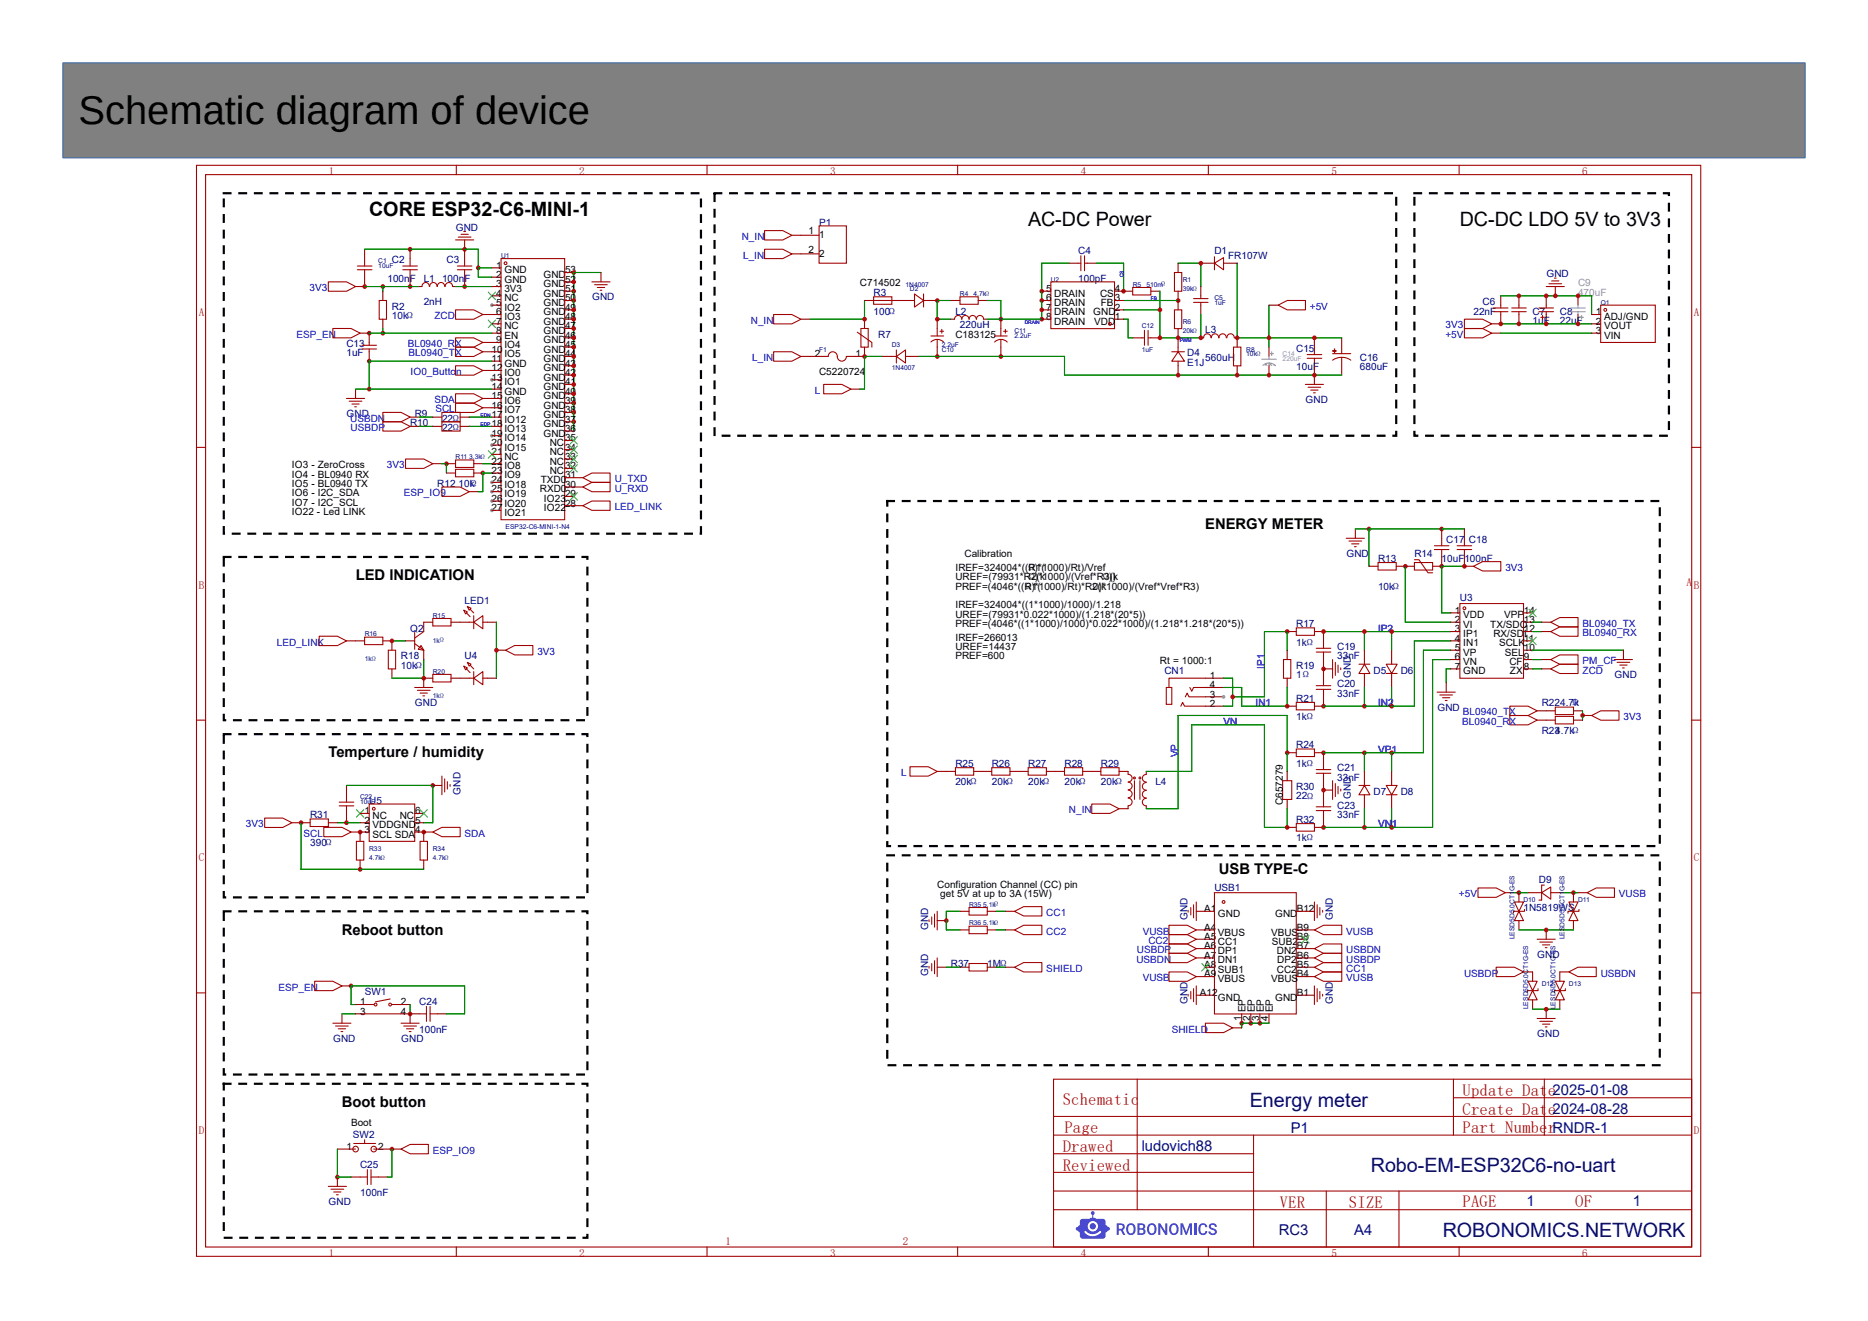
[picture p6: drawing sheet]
<svg xmlns="http://www.w3.org/2000/svg" width="297mm" height="210mm" viewBox="0 0 297 210" stroke-linecap="round" stroke-linejoin="round" font-family="sans-serif">
<defs><g id="words">
<text font-size="6.3" x="12.5" y="19.8">Schematic diagram of device</text>
<g font-size="3.1">
<text x="58.7" y="34.4">CORE ESP32-C6-MINI-1</text>
<text x="163.5" y="35.9">AC-DC Power</text>
<text x="232.1" y="35.9">DC-DC LDO 5V to 3V3</text>
</g>
<g font-size="3.1" fill="#000080">
<text x="198.7" y="176">Energy meter</text>
<text x="218" y="186.3">Robo-EM-ESP32C6-no-uart</text>
<text x="229.4" y="196.7">ROBONOMICS.NETWORK</text>
</g>
<g font-size="2.7" fill="#a00000">
<text x="169" y="175.7">Schematic</text>
<text x="232.5" y="174.2">Update Date</text>
<text x="232.5" y="177.2">Create Date</text>
<text x="169" y="183.1">Drawed</text>
<text x="169.3" y="180.2">Page</text>
<text x="232.5" y="180.2">Part Number</text>
<text x="169" y="186.1">Reviewed</text>
<text x="232.5" y="191.9">PAGE</text>
<text x="250.5" y="191.9">OF</text>
<text x="203.5" y="192">VER</text>
<text x="214.5" y="192">SIZE</text>
</g>
<g font-size="2.4">
<text x="191.6" y="84.1">ENERGY METER</text>
<text x="56.5" y="92.2">LED INDICATION</text>
<text x="52.2" y="120.4">Temperture / humidity</text>
<text x="193.8" y="138.9">USB TYPE-C</text>
<text x="54.4" y="148.6">Reboot button</text>
<text x="54.4" y="176">Boot button</text>
</g>
<g font-size="2.4" fill="#000080">
<text x="246.8" y="174.1">2025-01-08</text>
<text x="246.8" y="177.1">2024-08-28</text>
<text x="181.5" y="183">ludovich88</text>
<text x="205.2" y="180.1">P1</text>
<text x="246.8" y="180.1">RNDR-1</text>
<text x="242.7" y="191.8">1</text>
<text x="259.6" y="191.8">1</text>
<text x="203.3" y="196.4">RC3</text>
<text x="215.3" y="196.4">A4</text>
</g>
<g font-size="1.8" fill="#a00000">
<text x="52.3" y="27.8">1</text>
<text x="92.1" y="27.8">2</text>
<text x="132" y="27.8">3</text>
<text x="171.8" y="27.8">4</text>
<text x="211.7" y="27.8">5</text>
<text x="251.5" y="27.8">6</text>
<text x="31.6" y="50.2">A</text>
<text x="269.3" y="50.2">A</text>
<text x="31.6" y="93.6">B</text>
<text x="268.2" y="93.2">A</text>
<text x="269.3" y="93.6">B</text>
<text x="31.6" y="136.9">C</text>
<text x="269.3" y="136.9">C</text>
<text x="31.6" y="180.3">D</text>
<text x="269.3" y="180.3">D</text>
<text x="115.3" y="198">1</text>
<text x="143.5" y="198">2</text>
<text x="52.3" y="199.8">1</text>
<text x="92.1" y="199.8">2</text>
<text x="132" y="199.8">3</text>
<text x="171.8" y="199.8">4</text>
<text x="211.7" y="199.8">5</text>
<text x="251.5" y="199.8">6</text>
</g>
<g font-size="1.6" fill="#000080">
<text x="130.2" y="35.9">P1</text>
<text x="62.3" y="41.9">C2</text>
<text x="71" y="41.9">C3</text>
<text x="72.5" y="36.7">GND</text>
<text x="171.4" y="40.4">C4</text>
<text x="193.1" y="40.4">D1</text>
<text x="195.3" y="41.1">FR107W</text>
<text x="61.6" y="44.8">100nF</text>
<text x="67.4" y="44.8">L1</text>
<text x="70.3" y="44.8">100nF</text>
<text x="94.1" y="47.8">GND</text>
<text x="138.9" y="47">R3</text>
<text x="171.4" y="44.8">100pF</text>
<text x="245.9" y="44.1">GND</text>
<text x="62.3" y="49.3">R2</text>
<text x="62.3" y="50.7">10kΩ</text>
<text x="67.4" y="48.5">2nH</text>
<text x="138.9" y="50">100Ω</text>
<text x="139.6" y="53.7">R7</text>
<text x="151.9" y="50">L2</text>
<text x="152.6" y="52.2">220uH</text>
<text x="191.6" y="53">L3</text>
<text x="234.3" y="50">22nF</text>
<text x="235.7" y="48.5">C6</text>
<text x="243.7" y="50">C7</text>
<text x="243.7" y="51.5">1uF</text>
<text x="248" y="50">C8</text>
<text x="248" y="51.5">22uF</text>
<text x="55.1" y="55.2">C13</text>
<text x="55.1" y="56.7">1uF</text>
<text x="188.8" y="56.7">D4</text>
<text x="188.8" y="58.2">E1J</text>
<text x="191.6" y="57.4">560uH</text>
<text x="206.1" y="55.9">C15</text>
<text x="206.1" y="58.9">10uF</text>
<text x="216.2" y="57.4">C16</text>
<text x="216.2" y="58.9">680uF</text>
<text x="207.6" y="64.1">GND</text>
<text x="55.1" y="66.3">GND</text>
<text x="65.2" y="67.8">R10</text>
<text x="65.9" y="66.3">R9</text>
<text x="70.3" y="67.1">22Ω</text>
<text x="70.3" y="68.5">22Ω</text>
<text x="69.5" y="77.4">R12 10k</text>
<text x="74.5" y="77.4">Ω</text>
<text x="214.1" y="88.5">GND</text>
<text x="219.1" y="89.3">R13</text>
<text x="224.9" y="88.5">R14</text>
<text x="229.2" y="89.3">10uF100nF</text>
<text x="230" y="86.3">C17 C18</text>
<text x="73.9" y="95.9">LED1</text>
<text x="219.1" y="93.7">10kΩ</text>
<text x="232.1" y="95.6">U3</text>
<text x="65.2" y="100.4">Q2</text>
<text x="206.1" y="99.7">R17</text>
<text x="63.8" y="104.8">R18</text>
<text x="63.8" y="106.3">10kΩ</text>
<text x="73.9" y="104.8">U4</text>
<text x="185.1" y="107.1">CN1</text>
<text x="206.1" y="102.6">1kΩ</text>
<text x="206.1" y="106.3">R19</text>
<text x="206.1" y="107.8">1Ω</text>
<text x="212.6" y="103.4">C19</text>
<text x="212.6" y="104.8">33nF</text>
<text x="214.8" y="107.8" transform="rotate(-90 214.8 107.8)">GND</text>
<text x="218.4" y="107.1">D5</text>
<text x="222.7" y="107.1">D6</text>
<text x="256.7" y="107.8">GND</text>
<text x="66" y="112.3">GND</text>
<text x="206.1" y="111.5">R21</text>
<text x="212.6" y="109.3">C20</text>
<text x="212.6" y="110.8">33nF</text>
<text x="228.5" y="113">GND</text>
<text x="245.1" y="112.3">R224.7k</text>
<text x="249.7" y="112.3">Ω</text>
<text x="206.1" y="114.5">1kΩ</text>
<text x="206.1" y="118.9">R24</text>
<text x="245.1" y="116.7">R23</text>
<text x="247.3" y="116.7">4.7kΩ</text>
<text x="151.9" y="121.9">R25</text>
<text x="151.9" y="124.9">20kΩ</text>
<text x="157.7" y="121.9">R26</text>
<text x="157.7" y="124.9">20kΩ</text>
<text x="163.5" y="121.9">R27</text>
<text x="163.5" y="124.9">20kΩ</text>
<text x="169.3" y="121.9">R28</text>
<text x="169.3" y="124.9">20kΩ</text>
<text x="175" y="121.9">R29</text>
<text x="175" y="124.9">20kΩ</text>
<text x="183.7" y="124.9">L4</text>
<text x="206.1" y="121.9">1kΩ</text>
<text x="206.1" y="125.6">R30</text>
<text x="212.6" y="122.6">C21</text>
<text x="212.6" y="124.1">33nF</text>
<text x="49.3" y="130">R31</text>
<text x="58.7" y="127.8">U5</text>
<text x="73.2" y="126.3" transform="rotate(-90 73.2 126.3)">GND</text>
<text x="206.1" y="127.1">22Ω</text>
<text x="206.1" y="130.8">R32</text>
<text x="212.6" y="128.6">C23</text>
<text x="212.6" y="130">33nF</text>
<text x="214.8" y="127.1" transform="rotate(-90 214.8 127.1)">GND</text>
<text x="218.4" y="126.3">D7</text>
<text x="222.7" y="126.3">D8</text>
<text x="49.3" y="134.5">390Ω</text>
<text x="206.1" y="133.8">1kΩ</text>
<text x="193.1" y="141.7">USB1</text>
<text x="244.7" y="140.4">D9</text>
<text x="147.6" y="147.8" transform="rotate(-90 147.6 147.8)">GND</text>
<text x="188.8" y="146.3" transform="rotate(-90 188.8 146.3)">GND</text>
<text x="211.9" y="146.3" transform="rotate(-90 211.9 146.3)">GND</text>
<text x="242.2" y="144.9">1N5819WS</text>
<text x="147.6" y="155.2" transform="rotate(-90 147.6 155.2)">GND</text>
<text x="151.2" y="153.8">R37</text>
<text x="157" y="153.8">1MΩ</text>
<text x="244.4" y="152.3">GND</text>
<text x="58" y="158.2">SW1</text>
<text x="66.7" y="159.7">C24</text>
<text x="188.8" y="159.7" transform="rotate(-90 188.8 159.7)">GND</text>
<text x="211.9" y="159.7" transform="rotate(-90 211.9 159.7)">GND</text>
<text x="52.9" y="165.6">GND</text>
<text x="63.8" y="165.6">GND</text>
<text x="66.7" y="164.2">100nF</text>
<text x="244.4" y="164.9">GND</text>
<text x="56.1" y="180.9">SW2</text>
<text x="57.3" y="185.6">C25</text>
<text x="52.2" y="191.6">GND</text>
<text x="57.3" y="190.1">100nF</text>
</g>
<g font-size="1.6" fill="#00f">
<text x="117.9" y="38.1">N_IN</text>
<text x="118.1" y="41.1">L_IN</text>
<text x="49.2" y="46.3">3V3</text>
<text x="47.2" y="53.7">ESP_EN</text>
<text x="69.1" y="50.7">ZCD</text>
<text x="119.4" y="51.5">N_IN</text>
<text x="208.3" y="49.3">+5V</text>
<text x="229.8" y="53.7">+5V</text>
<text x="229.8" y="52.2">3V3</text>
<text x="64.8" y="55.2">BL0940_RX</text>
<text x="65" y="56.7">BL0940_TX</text>
<text x="65.3" y="59.6">IO0_Button</text>
<text x="119.6" y="57.4">L_IN</text>
<text x="69.1" y="64.1">SDA</text>
<text x="69.2" y="65.6">SCL</text>
<text x="129.5" y="62.6">L</text>
<text x="55.7" y="67.1">USBDN</text>
<text x="55.7" y="68.5">USBDP</text>
<text x="61.5" y="74.5">3V3</text>
<text x="97.7" y="76.7">U_TXD</text>
<text x="64.2" y="78.9">ESP_IO9</text>
<text x="97.7" y="78.2">U_RXD</text>
<text x="97.7" y="81.1">LED_LINK</text>
<text x="239.3" y="90.8">3V3</text>
<text x="219.1" y="100.4">IP2</text>
<text x="251.6" y="99.7">BL0940_TX</text>
<text x="251.6" y="101.1">BL0940_RX</text>
<text x="44" y="102.6">LED_LINK</text>
<text x="85.4" y="104.1">3V3</text>
<text x="201.1" y="106.3" transform="rotate(-90 201.1 106.3)">IP1</text>
<text x="251.6" y="105.6">PM_CF</text>
<text x="251.6" y="107.1">ZCD</text>
<text x="199.6" y="112.3">IN1</text>
<text x="219.1" y="112.3">IN2</text>
<text x="232.6" y="113.7">BL0940_TX</text>
<text x="194.5" y="115.2">VN</text>
<text x="219.1" y="119.7">VP1</text>
<text x="232.5" y="115.2">BL0940_RX</text>
<text x="258.1" y="114.5">3V3</text>
<text x="143.3" y="123.4">L</text>
<text x="187.3" y="120.4" transform="rotate(-90 187.3 120.4)">VP</text>
<text x="39.1" y="131.5">3V3</text>
<text x="169.9" y="129.3">N_IN</text>
<text x="219.1" y="131.5">VN1</text>
<text x="48.3" y="133">SCL</text>
<text x="73.9" y="133">SDA</text>
<text x="232" y="142.7">+5V</text>
<text x="257.4" y="142.7">VUSB</text>
<text x="166.4" y="145.6">CC1</text>
<text x="166.4" y="148.6">CC2</text>
<text x="181.7" y="148.6">VUSB</text>
<text x="214.1" y="148.6">VUSB</text>
<text x="166.4" y="154.5">SHIELD</text>
<text x="180.7" y="153">USBDN</text>
<text x="180.7" y="151.5">USBDP</text>
<text x="182.6" y="150.1">CC2</text>
<text x="214.1" y="151.5">USBDN</text>
<text x="214.1" y="153">USBDP</text>
<text x="214.1" y="154.5">CC1</text>
<text x="232.8" y="155.2">USBDP</text>
<text x="254.5" y="155.2">USBDN</text>
<text x="44.3" y="157.5">ESP_EN</text>
<text x="181.7" y="156">VUSB</text>
<text x="214.1" y="156">VUSB</text>
<text x="186.3" y="164.1">SHIELD</text>
<text x="68.8" y="183.4">ESP_IO9</text>
</g>
<g font-size="1.6">
<text x="128.5" y="37.2">1</text>
<text x="128.5" y="40.2">2</text>
<text x="130.3" y="37.8">1</text>
<text x="130.3" y="40.8">2</text>
<text x="78.9" y="42.7">1</text>
<text x="78.9" y="44.2">2</text>
<text x="78.9" y="45.7">3</text>
<text x="78.9" y="47.2">4</text>
<text x="80.2" y="43.5">GND</text>
<text x="80.2" y="45">GND</text>
<text x="80.2" y="46.4">3V3</text>
<text x="80.2" y="47.9">NC</text>
<text x="86.4" y="44.2">GND</text>
<text x="86.4" y="45.7">GND</text>
<text x="86.4" y="47.2">GND</text>
<text x="89.8" y="43.5">53</text>
<text x="89.8" y="45">52</text>
<text x="89.8" y="46.4">51</text>
<text x="89.8" y="47.9">50</text>
<text x="136.7" y="45.5">C714502</text>
<text x="166.3" y="46.4">5</text>
<text x="166.3" y="47.9">6</text>
<text x="167.6" y="47.2">DRAIN</text>
<text x="174.9" y="47.2">CS</text>
<text x="177.3" y="46.4">4</text>
<text x="177.3" y="47.9">3</text>
<text x="78.9" y="48.6">5</text>
<text x="78.9" y="50.1">6</text>
<text x="78.9" y="51.6">7</text>
<text x="78.9" y="53.1">8</text>
<text x="80.2" y="49.4">IO2</text>
<text x="80.2" y="50.9">IO3</text>
<text x="80.2" y="52.4">NC</text>
<text x="80.2" y="53.8">EN</text>
<text x="86.4" y="48.6">GND</text>
<text x="86.4" y="50.1">GND</text>
<text x="86.4" y="51.6">GND</text>
<text x="86.4" y="53.1">GND</text>
<text x="89.8" y="49.4">49</text>
<text x="89.8" y="50.9">48</text>
<text x="89.8" y="52.4">47</text>
<text x="89.8" y="53.8">46</text>
<text x="151.9" y="53.7">C183125</text>
<text x="166.3" y="49.4">7</text>
<text x="166.3" y="50.9">8</text>
<text x="167.6" y="48.6">DRAIN</text>
<text x="167.6" y="50.1">DRAIN</text>
<text x="167.6" y="51.6">DRAIN</text>
<text x="173.8" y="50.1">GND</text>
<text x="174" y="51.6">VDD</text>
<text x="175" y="48.6">FB</text>
<text x="177.3" y="49.4">2</text>
<text x="177.3" y="50.9">1</text>
<text x="253.7" y="50.1">1</text>
<text x="253.7" y="51.6">2</text>
<text x="253.7" y="53.1">3</text>
<text x="255" y="50.9">ADJ/GND</text>
<text x="255" y="52.4">VOUT</text>
<text x="255" y="53.8">VIN</text>
<text x="78.2" y="56.1">10</text>
<text x="78.2" y="57.5">11</text>
<text x="78.2" y="59">12</text>
<text x="78.9" y="54.6">9</text>
<text x="80.2" y="55.3">IO4</text>
<text x="80.2" y="56.8">IO5</text>
<text x="80.2" y="58.3">GND</text>
<text x="80.2" y="59.8">IO0</text>
<text x="86.4" y="54.6">GND</text>
<text x="86.4" y="56.1">GND</text>
<text x="86.4" y="57.5">GND</text>
<text x="86.4" y="59">GND</text>
<text x="89.8" y="55.3">45</text>
<text x="89.8" y="56.8">44</text>
<text x="89.8" y="58.3">43</text>
<text x="89.8" y="59.8">42</text>
<text x="129.5" y="56.8">2</text>
<text x="130.2" y="59.6">C5220724</text>
<text x="136" y="56.8">1</text>
<text x="78.2" y="60.5">13</text>
<text x="78.2" y="62">14</text>
<text x="78.2" y="63.5">15</text>
<text x="78.2" y="65">16</text>
<text x="80.2" y="61.2">IO1</text>
<text x="80.2" y="62.7">GND</text>
<text x="80.2" y="64.2">IO6</text>
<text x="80.2" y="65.7">IO7</text>
<text x="86.4" y="60.5">GND</text>
<text x="86.4" y="62">GND</text>
<text x="86.4" y="63.5">GND</text>
<text x="86.4" y="65">GND</text>
<text x="89.8" y="61.2">41</text>
<text x="89.8" y="62.7">40</text>
<text x="89.8" y="64.2">39</text>
<text x="89.8" y="65.7">38</text>
<text x="78.2" y="66.4">17</text>
<text x="78.2" y="67.9">18</text>
<text x="78.2" y="69.4">19</text>
<text x="78.2" y="70.9">20</text>
<text x="80.2" y="67.2">IO12</text>
<text x="80.2" y="68.7">IO13</text>
<text x="80.2" y="70.1">IO14</text>
<text x="80.2" y="71.6">IO15</text>
<text x="86.4" y="66.4">GND</text>
<text x="86.4" y="67.9">GND</text>
<text x="86.4" y="69.4">GND</text>
<text x="87.4" y="70.9">NC</text>
<text x="89.8" y="67.2">37</text>
<text x="89.8" y="68.7">36</text>
<text x="89.8" y="70.1">35</text>
<text x="89.8" y="71.6">34</text>
<text x="46.4" y="74.5">IO3 - ZeroCross</text>
<text x="46.4" y="75.9">IO4 - BL0940 RX</text>
<text x="46.4" y="77.4">IO5 - BL0940 TX</text>
<text x="78.2" y="72.4">21</text>
<text x="78.2" y="73.9">22</text>
<text x="78.2" y="75.3">23</text>
<text x="78.2" y="76.8">24</text>
<text x="80.2" y="73.1">NC</text>
<text x="80.2" y="74.6">IO8</text>
<text x="80.2" y="76.1">IO9</text>
<text x="80.2" y="77.6">IO18</text>
<text x="86" y="76.8">TXD0</text>
<text x="87.4" y="72.4">NC</text>
<text x="87.4" y="73.9">NC</text>
<text x="87.4" y="75.3">NC</text>
<text x="89.8" y="73.1">33</text>
<text x="89.8" y="74.6">32</text>
<text x="89.8" y="76.1">31</text>
<text x="89.8" y="77.6">30</text>
<text x="46.4" y="78.9">IO6 - I2C_SDA</text>
<text x="46.4" y="80.4">IO7 - I2C_SCL</text>
<text x="46.4" y="81.9">IO22 - Led LINK</text>
<text x="78.2" y="78.3">25</text>
<text x="78.2" y="79.8">26</text>
<text x="78.2" y="81.3">27</text>
<text x="80.2" y="79">IO19</text>
<text x="80.2" y="80.5">IO20</text>
<text x="80.2" y="82">IO21</text>
<text x="85.8" y="78.3">RXD0</text>
<text x="86.5" y="79.8">IO23</text>
<text x="86.5" y="81.3">IO22</text>
<text x="89.8" y="79">29</text>
<text x="89.8" y="80.5">28</text>
<text x="153.4" y="88.5">Calibration</text>
<text x="151.9" y="90.8">IREF=324004*((R1(</text>
<text x="151.9" y="92.3">UREF=(79931*R2(k</text>
<text x="151.9" y="93.7">PREF=(4046*((R1(</text>
<text x="162.7" y="93.8">Ω)*1000)/Rt)*R2(k</text>
<text x="163.2" y="90.8">Ω)*1000)/Rt)/Vref</text>
<text x="163.3" y="92.3">Ω)*1000)/(Vref*R3(k</text>
<text x="173.4" y="93.8">Ω)*1000)/(Vref*Vref*R3)</text>
<text x="175" y="92.3">Ω))</text>
<text x="151.9" y="96.7">IREF=324004*((1*1000)/1000)/1.218</text>
<text x="151.9" y="98.2">UREF=(79931*0.022*1000)/(1.218*(20*5))</text>
<text x="151.9" y="99.7">PREF=(4046*((1*1000)/1000)*0.022*1000)/(1.218*1.218*(20*5))</text>
<text x="151.9" y="101.9">IREF=266013</text>
<text x="231.3" y="97.6">1</text>
<text x="231.3" y="99">2</text>
<text x="231.3" y="100.5">3</text>
<text x="232.6" y="98.3">VDD</text>
<text x="232.6" y="99.8">VI</text>
<text x="232.6" y="101.3">IP1</text>
<text x="236.9" y="99.8">TX/SDO</text>
<text x="237.5" y="101.3">RX/SDI</text>
<text x="239.1" y="98.3">VPP</text>
<text x="242.3" y="97.6">14</text>
<text x="242.3" y="99">13</text>
<text x="242.3" y="100.5">12</text>
<text x="151.9" y="103.4">UREF=14437</text>
<text x="151.9" y="104.8">PREF=600</text>
<text x="184.4" y="105.6">Rt = 1000:1</text>
<text x="192.4" y="108">1</text>
<text x="231.3" y="102">4</text>
<text x="231.3" y="103.5">5</text>
<text x="231.3" y="105">6</text>
<text x="231.3" y="106.5">7</text>
<text x="232.6" y="102.8">IN1</text>
<text x="232.6" y="104.2">VP</text>
<text x="232.6" y="105.7">VN</text>
<text x="232.6" y="107.2">GND</text>
<text x="238.4" y="102.8">SCLK</text>
<text x="239.3" y="104.2">SEL</text>
<text x="240" y="105.7">CF</text>
<text x="240.1" y="107.2">ZX</text>
<text x="242.3" y="102">11</text>
<text x="242.3" y="103.5">10</text>
<text x="242.3" y="105">9</text>
<text x="242.3" y="106.5">8</text>
<text x="192.4" y="109.4">4</text>
<text x="192.4" y="110.9">3</text>
<text x="192.4" y="112.4">2</text>
<text x="57.9" y="129.4">1</text>
<text x="57.9" y="130.9">2</text>
<text x="59.2" y="130.2">NC</text>
<text x="59.2" y="131.7">VDDGND</text>
<text x="63.6" y="130.2">NC</text>
<text x="66" y="129.4">6</text>
<text x="66" y="130.9">5</text>
<text x="204" y="128" transform="rotate(-90 204 128)">C657279</text>
<text x="57.9" y="132.4">3</text>
<text x="59.2" y="133.2">SCL SDA</text>
<text x="66" y="132.4">4</text>
<text x="149" y="141.2">Configuration Channel (CC) pin</text>
<text x="149.5" y="142.7">get 5V at up to 3A (15W)</text>
<text x="191.5" y="145">A1</text>
<text x="191.5" y="148">A4</text>
<text x="191.5" y="149.5">A5</text>
<text x="193.6" y="145.7">GND</text>
<text x="193.6" y="148.7">VBUS</text>
<text x="202.1" y="148.7">VBUS</text>
<text x="202.7" y="145.7">GND</text>
<text x="206.2" y="145">B12</text>
<text x="206.2" y="148">B9</text>
<text x="206.2" y="149.5">B8</text>
<text x="191.5" y="150.9">A6</text>
<text x="191.5" y="152.4">A7</text>
<text x="191.5" y="153.9">A8</text>
<text x="191.5" y="155.4">A9</text>
<text x="193.6" y="150.2">CC1</text>
<text x="193.6" y="151.7">DP1</text>
<text x="193.6" y="153.2">DN1</text>
<text x="193.6" y="154.6">SUB1</text>
<text x="202.2" y="150.2">SUB2</text>
<text x="203" y="151.7">DN2</text>
<text x="203" y="154.6">CC2</text>
<text x="203.1" y="153.2">DP2</text>
<text x="206.2" y="150.9">B7</text>
<text x="206.2" y="152.4">B6</text>
<text x="206.2" y="153.9">B5</text>
<text x="206.2" y="155.4">B4</text>
<text x="57.3" y="159.8">1</text>
<text x="57.3" y="161.3">3</text>
<text x="63.8" y="159.8">2</text>
<text x="63.8" y="161.3">4</text>
<text x="190.8" y="158.3">A12</text>
<text x="193.6" y="156.1">VBUS</text>
<text x="193.6" y="159.1">GND</text>
<text x="198" y="160.9" transform="rotate(-90 198 160.9)">EP</text>
<text x="199.5" y="160.9" transform="rotate(-90 199.5 160.9)">EP</text>
<text x="200.9" y="160.9" transform="rotate(-90 200.9 160.9)">EP</text>
<text x="202.1" y="156.1">VBUS</text>
<text x="202.4" y="160.9" transform="rotate(-90 202.4 160.9)">EP</text>
<text x="202.7" y="159.1">GND</text>
<text x="206.2" y="158.3">B1</text>
<text x="197.3" y="162.3" transform="rotate(-90 197.3 162.3)">1</text>
<text x="198.8" y="162.3" transform="rotate(-90 198.8 162.3)">2</text>
<text x="200.2" y="162.3" transform="rotate(-90 200.2 162.3)">3</text>
<text x="201.6" y="162.3" transform="rotate(-90 201.6 162.3)">4</text>
<text x="55.8" y="179">Boot</text>
<text x="55.1" y="182.8">1</text>
<text x="60.2" y="182.8">2</text>
</g>
<g font-size="1.6" fill="#999">
<text x="250.9" y="45.5">C9</text>
<text x="250.9" y="47">470uF</text>
</g>
<g font-size="1.1" fill="#000080">
<text x="60.2" y="41.8">C1</text>
<text x="79.7" y="41.1">U1</text>
<text x="60.2" y="42.6">10uF</text>
<text x="144" y="45.6">1N4007</text>
<text x="144.7" y="46.3">D2</text>
<text x="152.6" y="47">R4</text>
<text x="154.8" y="47">4.7kΩ</text>
<text x="167.1" y="44.8">U2</text>
<text x="180.1" y="45.6">R5</text>
<text x="182.3" y="45.6">510m</text>
<text x="184.4" y="45.5">Ω</text>
<text x="188" y="44.8">R1</text>
<text x="188" y="46.3">39kΩ</text>
<text x="193.1" y="47.8">C5</text>
<text x="161.3" y="53">C11</text>
<text x="161.3" y="53.7">2.2uF</text>
<text x="181.5" y="52.2">C12</text>
<text x="188" y="51.5">R6</text>
<text x="188" y="53">20kΩ</text>
<text x="193.1" y="48.5">1uF</text>
<text x="254.5" y="48.5">Q1</text>
<text x="130.2" y="55.9">F1</text>
<text x="141.8" y="55.2">D3</text>
<text x="141.8" y="58.9">1N4007</text>
<text x="149.7" y="55.2">2.2uF</text>
<text x="149.7" y="55.9">C10</text>
<text x="181.5" y="55.9">1uF</text>
<text x="198.1" y="55.9">R8</text>
<text x="198.1" y="56.7">10kΩ</text>
<text x="72.4" y="73">R11 3.3kΩ</text>
<text x="80.4" y="84.1">ESP32-C6-MINI-1-N4</text>
<text x="58" y="101.1">R16</text>
<text x="68.8" y="98.2">R15</text>
<text x="58" y="105.1">1kΩ</text>
<text x="68.8" y="102.1">1kΩ</text>
<text x="68.8" y="107.1">R20</text>
<text x="68.8" y="111">1kΩ</text>
<text x="57.3" y="127.1">C22</text>
<text x="57.3" y="127.8">10uF</text>
<text x="58.7" y="135.2">R33</text>
<text x="58.7" y="136.7">4.7kΩ</text>
<text x="68.8" y="135.2">R34</text>
<text x="68.8" y="136.7">4.7kΩ</text>
<text x="242.2" y="143.4">D10</text>
<text x="250.9" y="143.4">D11</text>
<text x="154.1" y="144.1">R35 5.1kΩ</text>
<text x="154.1" y="147.1">R36 5.1kΩ</text>
<text x="240.8" y="149.3" transform="rotate(-90 240.8 149.3)">LESD5D5.0CT1G-ES</text>
<text x="248.7" y="149.3" transform="rotate(-90 248.7 149.3)">LESD5D5.0CT1G-ES</text>
<text x="243" y="160.4" transform="rotate(-90 243 160.4)">LESD5D5.0CT1G-ES</text>
<text x="245.1" y="156.7">D12</text>
<text x="247.3" y="160.4" transform="rotate(-90 247.3 160.4)">LESD5D5.0CT1G-ES</text>
<text x="249.5" y="156.7">D13</text>
</g>
<g font-size="1.1" fill="#999">
<text x="203.9" y="56.7">C14</text>
<text x="203.9" y="57.4">220uF</text>
</g>
<g font-size=".8" fill="#00f">
<text x="178.6" y="44.1" transform="rotate(-90 178.6 44.1)">CS</text>
<text x="183" y="47.7">FB</text>
<text x="162.9" y="51.4">DRAIN</text>
<text x="187.6" y="54.4">PWM</text>
<text x="76.4" y="66.3">EDN</text>
<text x="76.4" y="67.8">EDP</text>
</g>
</g></defs>
<path d="M31.2 26.3h239.2v173.4h-239.2zM72.4 38.1h2.9M72.6 26.3v1.5M72.9 37.7h2M73.3 37.3h1.1M73.7 36.8h.3M112.4 26.3v1.5M121.6 36.7h2.9l1.4 .7-1.4 .8h-2.9zM152.3 26.3v1.5M192.1 26.3v1.5M232 26.3v1.5" fill="none" stroke="#a10000" stroke-width=".17"/>
<path d="M35.6 30.7h75.8v54.1h-75.8zM113.6 30.7h108.4v38.6h-108.4z" fill="none" stroke="#000" stroke-width=".35" stroke-dasharray="1.1 1.4"/>
<path d="M58 39.6v1.5M73.9 38.1v1.5M125.9 37.4h1.4" fill="none" stroke="#870000" stroke-width=".17"/>
<path d="M58 39.6h7.2" fill="none" stroke="#008700" stroke-width=".17"/>
<circle cx="65.2" cy="39.6" r=".37" fill="#c00"/>
<path d="M65.2 39.6v1.5" fill="none" stroke="#870000" stroke-width=".17"/>
<path d="M65.2 39.6h8.7" fill="none" stroke="#008700" stroke-width=".17"/>
<circle cx="73.9" cy="39.6" r=".37" fill="#c00"/>
<path d="M73.9 39.6v1.5M127.3 37.4h2.9M125.9 40.4h4.3M170 41.8h1.4M172.9 41.8h1.4M187.3 41.8v1.5M190.9 41.8h2.2" fill="none" stroke="#870000" stroke-width=".17"/>
<path d="M73.9 39.6h2.1v3M170 41.8h-4.4v4.5M174.3 41.8h4.3v4.5M187.3 41.8h3.6v3.8M196.7 41.8v11.9" fill="none" stroke="#008700" stroke-width=".17"/>
<g fill="none" stroke="#a10000" stroke-width=".17">
<path d="M121.6 39.6h2.9l1.4 .8-1.4 .7h-2.9zM130.2 35.9h4.4v5.9h-4.4zM56.8 42.3h2.3M58 41.1v1.2M64 42.3h2.4M65.2 41.1v1.2M72.7 42.3h2.3M73.9 41.1v1.2M171.4 41.8h.5M171.9 40.7v2.3M172.4 40.7v2.3M172.4 41.8h.5"/>
<path d="M193.1 40.8v2.1"/>
</g>
<g fill="#c00">
<circle cx="76" cy="42.6" r=".37"/>
<circle cx="190.9" cy="41.8" r=".37"/>
</g>
<path d="M56.8 42.9h2.3M58 42.9v1.2M64 42.9h2.4M65.2 42.9v1.2M72.7 42.9h2.3M73.9 42.9v1.2M193.1 41.8l1.4-.8v1.9z" fill="none" stroke="#a10000" stroke-width=".17"/>
<path d="M89.8 43.3h1.4M194.5 41.8h2.2" fill="none" stroke="#870000" stroke-width=".17"/>
<path d="M78.2 42.6h-2.2v1.5" fill="none" stroke="#008700" stroke-width=".17"/>
<circle cx="91.2" cy="43.3" r=".37" fill="#c00"/>
<path d="M76 44.1h2.2M95.5 43.3h-4.3v3" fill="none" stroke="#008700" stroke-width=".17"/>
<path d="M58 44.1v1.4M65.2 44.1v1.4M73.9 44.1v1.4M78.2 44.1h1.5M89.8 44.8h1.4M95.5 43.3v1.5" fill="none" stroke="#870000" stroke-width=".17"/>
<path d="M52.2 44.8h2.9l1.4 .8-1.4 .7h-2.9zM94.1 44.8h2.9M186.7 43.3h1.2v3h-1.2zM246.7 44.7h1.2M247.1 44.2h.3" fill="none" stroke="#a10000" stroke-width=".17"/>
<g fill="#c00">
<circle cx="58" cy="45.6" r=".37"/>
<circle cx="60.9" cy="45.6" r=".37"/>
<circle cx="65.2" cy="45.6" r=".37"/>
</g>
<path d="M67.1 45.6a.58 .58 0 0 1 .6-.7 .58 .58 0 0 1 .6 .7M68.3 45.6a.58 .58 0 0 1 .6-.7 .58 .58 0 0 1 .6 .7M69.5 45.6a.58 .58 0 0 1 .6-.7 .58 .58 0 0 1 .6 .7M70.8 45.6a.58 .58 0 0 1 .6-.7 .58 .58 0 0 1 .6 .7M246.3 45.1h2" fill="none" stroke="#a10000" stroke-width=".17"/>
<g fill="#c00">
<circle cx="73.9" cy="45.6" r=".37"/>
<circle cx="91.2" cy="44.8" r=".37"/>
</g>
<path d="M94.5 45.3h2.1M95 45.7h1.1M245.8 45.6h2.9" fill="none" stroke="#a10000" stroke-width=".17"/>
<path d="M56.5 45.6h1.5M66.6 45.6h.5M72 45.6h.4M190.9 45.6v1.4M247.3 45.6v1.4" fill="none" stroke="#870000" stroke-width=".17"/>
<path d="M58 45.6h8.6M60.9 45.6v.7M72.4 45.6h5.8" fill="none" stroke="#008700" stroke-width=".17"/>
<circle cx="91.2" cy="46.3" r=".37" fill="#c00"/>
<path d="M95.4 46.1h.3" fill="none" stroke="#a10000" stroke-width=".17"/>
<path d="M60.9 46.3v1.5M89.8 46.3h1.4" fill="none" stroke="#870000" stroke-width=".17"/>
<path d="M91.2 46.3v1.5" fill="none" stroke="#008700" stroke-width=".17"/>
<circle cx="165.6" cy="46.3" r=".37" fill="#c00"/>
<path d="M165.6 46.3v1.5" fill="none" stroke="#008700" stroke-width=".17"/>
<circle cx="178.6" cy="46.3" r=".37" fill="#c00"/>
<path d="M178.6 46.3h1.5M183 46.3h1.4M187.3 46.3v1.5M238.6 47v1.5M241.5 47v1.5M245.8 47v1.5M250.9 47v1.5" fill="none" stroke="#870000" stroke-width=".17"/>
<path d="M180.1 45.7h2.9v1.2h-2.9zM190.9 47v.5" fill="none" stroke="#a10000" stroke-width=".17"/>
<path d="M184.4 46.3v3M238.6 47h14.5v3" fill="none" stroke="#008700" stroke-width=".17"/>
<g fill="#c00">
<circle cx="241.5" cy="47" r=".37"/>
<circle cx="247.3" cy="47" r=".37"/>
<circle cx="250.9" cy="47" r=".37"/>
<circle cx="91.2" cy="47.8" r=".37"/>
<circle cx="149" cy="47.8" r=".37"/>
<circle cx="165.6" cy="47.8" r=".37"/>
<circle cx="187.3" cy="47.8" r=".37"/>
<circle cx="245.8" cy="47" r=".37"/>
</g>
<path d="M60.3 47.8h1.2v3h-1.2zM189.8 47.5h2.3" fill="none" stroke="#a10000" stroke-width=".17"/>
<path d="M89.8 47.8h1.4M137.4 47.8h1.5" fill="none" stroke="#870000" stroke-width=".17"/>
<path d="M91.2 47.8v1.5M137.4 47.8v2.9" fill="none" stroke="#008700" stroke-width=".17"/>
<circle cx="78.2" cy="48.5" r=".3" fill="#999"/>
<g fill="none" stroke="#a10000" stroke-width=".17">
<path d="M72.4 49.3h2.9l1.5 .7-1.5 .8h-2.9zM79.7 41.1h10.1v41.5h-10.1zM138.9 47.2h2.9v1.2h-2.9zM138.9 47.8h2.9M144.7 47.8h.7M145.4 46.7l1.5 1.1-1.5 1zM146.8 47.8h.8M146.8 46.7v2.1M152.6 47.2h2.9v1.2h-2.9zM189.8 48.1h2.3M190.9 48.1v.4M203.2 48.5l1.5-.7h2.9v1.5h-2.9z"/>
<path d="M237.5 49h2.3M238.6 48.5v.5M240.3 49h2.4M241.5 48.5v.5M244.7 49h2.3M245.8 48.5v.5"/>
<circle cx="80.4" cy="41.8" r=".22"/>
</g>
<path d="M78.2 42.6h1.5M78.2 45.6h1.5M78.2 47h1.5M78.2 48.5h1.5M89.8 49.3h1.4M141.8 47.8h2.9M147.6 47.8h1.4M151.2 47.8h1.4M155.5 47.8h1.5M187.3 47.8v1.5M190.9 48.5v1.5M201.8 48.5h1.4" fill="none" stroke="#870000" stroke-width=".17"/>
<path d="M77.6 46.4l1.2 1.2M78.8 46.4l-1.2 1.2" fill="none" stroke="#3c3" stroke-width=".17"/>
<path d="M91.2 49.3v1.4M151.2 47.8h-2.2v2.9M157 47.8h2.1v2.9M165.6 47.8v2.9M178.6 47.8h8.7M178.6 49.3h5.8v4.4M201.8 48.5v5.2" fill="none" stroke="#008700" stroke-width=".17"/>
<path d="M249.7 49h2.3M250.9 48.5v.5" fill="none" stroke="#999" stroke-width=".17"/>
<g fill="#c00">
<circle cx="91.2" cy="49.3" r=".37"/>
<circle cx="165.6" cy="49.3" r=".37"/>
<circle cx="184.4" cy="49.3" r=".37"/>
</g>
<g fill="none" stroke="#a10000" stroke-width=".17">
<path d="M237.5 49.6h2.3M238.6 49.6v.4M240.3 49.6h2.4M241.5 49.6v.4M244.7 49.6h2.3M245 50.4h.5M245.3 50.2v.5M245.8 49.6v.4"/>
<circle cx="255.2" cy="49.3" r=".22"/>
</g>
<path d="M249.7 49.6h2.3M250.9 49.6v.4M251.2 50.4h.6M251.5 50.2v.5" fill="none" stroke="#999" stroke-width=".17"/>
<path d="M60.9 50.7v1.5M76.8 50h2.9M89.8 50.7h1.4M137.4 50.7v1.5M238.6 50v1.5M241.5 50v1.5M245.8 50v1.5M250.9 50v1.5M253.1 50h1.4" fill="none" stroke="#870000" stroke-width=".17"/>
<path d="M91.2 50.7v1.5M128.8 50.7h8.7M149 50.7h2.2M178.6 50.7h.8v3M190.9 50v3.7" fill="none" stroke="#008700" stroke-width=".17"/>
<path d="M77.6 50.9l1.2 1.2M78.8 50.9l-1.2 1.2" fill="none" stroke="#3c3" stroke-width=".17"/>
<circle cx="91.2" cy="50.7" r=".37" fill="#c00"/>
<path d="M123 50h2.9l1.4 .8-1.4 .7h-2.9z" fill="none" stroke="#a10000" stroke-width=".17"/>
<g fill="#c00">
<circle cx="137.5" cy="50.7" r=".37"/>
<circle cx="149" cy="50.7" r=".37"/>
<circle cx="159.1" cy="50.7" r=".37"/>
<circle cx="165.6" cy="50.7" r=".37"/>
</g>
<g fill="none" stroke="#a10000" stroke-width=".17">
<path d="M52.9 52.2h2.9l1.5 .8-1.5 .7h-2.9zM149 52.2v1.2M149.7 52.4v.6M151.8 50.7a.58 .58 0 0 1 .5-.6 .58 .58 0 0 1 .6 .7 .58 .58 0 0 1 .6-.6 .58 .58 0 0 1 .6 .6 .58 .58 0 0 1 .6-.6 .58 .58 0 0 1 .5 .6 .58 .58 0 0 1 .6-.6 .58 .58 0 0 1 .6 .6M159.1 52.2v1.2M159.8 52.4v.6M167.1 44.8h10.1v7.4h-10.1zM186.7 49.3h1.2v2.9h-1.2zM232.8 50.7h2.9l1.5 .8-1.5 .7h-2.9z"/>
<circle cx="176.5" cy="51.5" r=".23"/>
</g>
<g fill="none" stroke="#870000" stroke-width=".17">
<path d="M78.2 51.5h1.5M89.8 52.2h1.4M127.3 50.7h1.5M149 50.7v1.5M151.2 50.7h.6M156.4 50.7h.6M159.1 50.7v1.5M165.6 50.7h1.5M165.6 46.3h1.5M165.6 47.8h1.5M165.6 49.3h1.5M177.2 50.7h1.4"/>
<path d="M177.2 46.3h1.4M177.2 47.8h1.4M177.2 49.3h1.4M187.3 52.2v1.5M237.2 51.5h1.4M253.1 51.5h1.4"/>
</g>
<path d="M60.9 52.2v.8M91.2 52.2v1.5M157 50.7h8.6M238.6 51.5h14.5" fill="none" stroke="#008700" stroke-width=".17"/>
<g fill="#c00">
<circle cx="91.2" cy="52.2" r=".37"/>
<circle cx="238.6" cy="51.5" r=".37"/>
<circle cx="241.5" cy="51.5" r=".37"/>
<circle cx="245.8" cy="51.5" r=".37"/>
<circle cx="250.9" cy="51.5" r=".37"/>
</g>
<path d="M182 52.5v2.4M182.5 52.5v2.4" fill="none" stroke="#a10000" stroke-width=".17"/>
<g fill="#c00">
<circle cx="58.7" cy="53" r=".37"/>
<circle cx="60.9" cy="53" r=".37"/>
</g>
<path d="M72.4 53.7h2.9l1.5 .7-1.5 .8h-2.9zM148 53.4h2M149.5 52.7h.5M158.1 53.4h2M159.6 52.7h.6M181.5 53.7h.5M182.5 53.7h.5M191.4 53.7a.58 .58 0 0 1 .5-.6 .58 .58 0 0 1 .6 .6M192.6 53.7a.58 .58 0 0 1 .6-.6 .58 .58 0 0 1 .6 .6M193.8 53.7a.58 .58 0 0 1 .6-.6 .58 .58 0 0 1 .6 .6M195.1 53.7a.58 .58 0 0 1 .6-.6 .58 .58 0 0 1 .5 .6M232.8 52.2h2.9l1.5 .8-1.5 .7h-2.9z" fill="none" stroke="#a10000" stroke-width=".17"/>
<path d="M57.2 53h1.5v1.4M78.2 53h1.5M89.8 53.7h1.4M180.1 53.7h1.4M183 53.7h1.4M187.3 53.7v1.5M190.9 53.7h.4M196.3 53.7h.4v1.5M209 53.7v1.5M213.3 53.7v2.5M237.2 53h1.4M253.1 53h1.4" fill="none" stroke="#870000" stroke-width=".17"/>
<path d="M58.7 53h19.5M91.2 53.7v1.5M179.4 53.7h.7M184.4 53.7h6.5M196.7 53.7h16.6M201.8 53.7v1.5M238.6 53h14.5" fill="none" stroke="#008700" stroke-width=".17"/>
<g fill="#c00">
<circle cx="91.2" cy="53.7" r=".37"/>
<circle cx="184.4" cy="53.7" r=".37"/>
<circle cx="187.3" cy="53.7" r=".37"/>
<circle cx="190.9" cy="53.7" r=".37"/>
<circle cx="196.7" cy="53.7" r=".37"/>
<circle cx="201.8" cy="53.7" r=".37"/>
<circle cx="209" cy="53.7" r=".37"/>
</g>
<path d="M57.5 54.9h2.4M58.7 54.4v.5M72.4 55.2h2.9l1.5 .7-1.5 .8h-2.9zM136.3 52.8l2.3 1.6v.8M136.9 52.2h1.1v3h-1.1zM148 54.4a1.41 1.41 0 0 1 2 0M149 54v1.2M158.1 54.4a1.39 1.39 0 0 1 2.1 0M159.1 54v1.2M187.3 55.2v.7M209 55.2v1.2M254.5 48.5h8.7v5.9h-8.7z" fill="none" stroke="#a10000" stroke-width=".17"/>
<path d="M76.8 54.4h2.9M89.8 55.2h1.4M137.4 55.2v1.5M149 55.2v1.5M159.1 55.2v1.5M201.8 55.2v1.5" fill="none" stroke="#870000" stroke-width=".17"/>
<path d="M91.2 55.2v1.5" fill="none" stroke="#008700" stroke-width=".17"/>
<circle cx="91.2" cy="55.2" r=".37" fill="#c00"/>
<path d="M57.5 55.5h2.4M58.7 55.5v.4M130.2 56.7h1.5M131.7 56.7a.73 .73 0 0 1 .7-.8 .73 .73 0 0 1 .7 .8M142.5 55.6v2.1M186.3 55.9h2M196.1 55.2h1.2v3h-1.2zM207.8 56.4h2.4M211.9 55.8h.5zM211.9 56.2h2.9M212.2 55.5v.6z" fill="none" stroke="#a10000" stroke-width=".17"/>
<path d="M58.7 55.9v1.5M76.8 55.9h2.9M89.8 56.7h1.4M128.8 56.7h1.4" fill="none" stroke="#870000" stroke-width=".17"/>
<path d="M91.2 56.7v1.4" fill="none" stroke="#008700" stroke-width=".17"/>
<g fill="#c00">
<circle cx="58.7" cy="57.4" r=".37"/>
<circle cx="91.2" cy="56.7" r=".37"/>
</g>
<path d="M123 55.9h2.9l1.4 .8-1.4 .7h-2.9z" fill="none" stroke="#a10000" stroke-width=".17"/>
<path d="M127.3 56.7h1.5" fill="none" stroke="#870000" stroke-width=".17"/>
<g fill="#c00">
<circle cx="137.5" cy="56.7" r=".37"/>
<circle cx="149" cy="56.7" r=".37"/>
<circle cx="159.1" cy="56.7" r=".37"/>
</g>
<path d="M78.2 57.4h-19.5v4.5M91.2 58.2v1.4M140.3 56.7h-2.9v5.2M146.1 56.7h23.2v2.9" fill="none" stroke="#008700" stroke-width=".17"/>
<path d="M78.2 57.4h1.5M89.8 58.2h1.4M136 56.7h1.5M140.4 56.7h1.4M144.7 56.7h1.4M187.3 58.2v1.4M196.7 58.2v1.4M201.8 58.2v1.4M209 58.2v1.4M213.3 56.8v2.8" fill="none" stroke="#870000" stroke-width=".17"/>
<path d="M72.4 58.2h2.9l1.5 .7-1.5 .7h-2.9zM133.1 56.7a.73 .73 0 0 0 .7 .7 .73 .73 0 0 0 .8-.7M134.6 56.7h1.4M141.8 56.7h.7M142.5 56.7l1.5-1.1v2.1zM144 56.7h.7M187.3 57.4v.8M187.3 55.9l1 1.5h-2zM207.8 57h2.4M209 57v1.1M211.9 57.3a2.56 2.56 0 0 1 2.9 0" fill="none" stroke="#a10000" stroke-width=".17"/>
<path d="M200.6 57.1h2.3M200.8 58.1a1.51 1.51 0 0 1 2 0M201.8 56.7v.4M201.8 57.7v.5M201.9 56.2h.6M202.2 55.9v.6" fill="none" stroke="#999" stroke-width=".17"/>
<path d="M201.2 57.8l.3 .3M201.5 57.7l-.4 .4M201.8 57.7l.4 .4M202.2 57.8l-.4 .3M202.7 58l-.2 .1" fill="none" stroke="#999" stroke-width=".16"/>
<circle cx="91.2" cy="58.2" r=".37" fill="#c00"/>
<path d="M76.8 58.9h2.9M89.8 59.6h1.4M209 59.6v1.5" fill="none" stroke="#870000" stroke-width=".17"/>
<path d="M91.2 59.6v1.5M169.3 59.6h44" fill="none" stroke="#008700" stroke-width=".17"/>
<g fill="#c00">
<circle cx="91.2" cy="59.6" r=".37"/>
<circle cx="187.3" cy="59.6" r=".37"/>
<circle cx="196.7" cy="59.6" r=".37"/>
<circle cx="201.8" cy="59.6" r=".37"/>
<circle cx="209" cy="59.6" r=".37"/>
</g>
<circle cx="78.2" cy="60.4" r=".3" fill="#999"/>
<path d="M56.5 61.9v1.4M78.2 60.4h1.5M89.8 61.1h1.4" fill="none" stroke="#870000" stroke-width=".17"/>
<path d="M56.5 61.9h2.2M91.2 61.1v1.5" fill="none" stroke="#008700" stroke-width=".17"/>
<path d="M207.5 61.1h2.9" fill="none" stroke="#a10000" stroke-width=".17"/>
<g fill="#c00">
<circle cx="58.7" cy="61.9" r=".37"/>
<circle cx="91.2" cy="61.1" r=".37"/>
</g>
<path d="M58.7 61.9h19.5M91.2 62.6v1.5M136.7 61.9h.7" fill="none" stroke="#008700" stroke-width=".17"/>
<path d="M78.2 61.9h1.5M89.8 62.6h1.4M135.3 61.9h1.4" fill="none" stroke="#870000" stroke-width=".17"/>
<path d="M72.4 62.6h2.9l1.5 .8-1.5 .7h-2.9zM131 61.1h2.8l1.5 .8-1.5 .7h-2.8zM208 61.6h2M208.4 62h1.2M208.8 62.5h.3" fill="none" stroke="#a10000" stroke-width=".17"/>
<circle cx="91.2" cy="62.6" r=".37" fill="#c00"/>
<path d="M55.1 63.3h2.9M55.5 63.8h2" fill="none" stroke="#a10000" stroke-width=".17"/>
<path d="M76.8 63.3h2.9M89.8 64.1h1.4" fill="none" stroke="#870000" stroke-width=".17"/>
<circle cx="91.2" cy="64.1" r=".37" fill="#c00"/>
<path d="M91.2 64.1v1.5" fill="none" stroke="#008700" stroke-width=".17"/>
<path d="M55.9 64.2h1.2M56.4 64.7h.3M72.4 64.1h2.9l1.5 .7-1.5 .8h-2.9z" fill="none" stroke="#a10000" stroke-width=".17"/>
<path d="M76.8 64.8h2.9M89.8 65.6h1.4" fill="none" stroke="#870000" stroke-width=".17"/>
<circle cx="91.2" cy="65.6" r=".37" fill="#c00"/>
<path d="M66.6 66.3h2.2M74.6 66.3h3.6M91.2 65.6v1.4" fill="none" stroke="#008700" stroke-width=".17"/>
<path d="M60.9 65.6h2.9l1.4 .7-1.4 .8h-2.9zM60.9 67.1h2.9l1.4 .7-1.4 .7h-2.9zM70.3 65.6h2.9v1.5h-2.9z" fill="none" stroke="#a10000" stroke-width=".17"/>
<path d="M65.2 66.3h1.4M68.8 66.3h1.5M73.1 66.3h1.5M78.2 66.3h1.5M89.8 67.1h1.4" fill="none" stroke="#870000" stroke-width=".17"/>
<circle cx="91.2" cy="67" r=".37" fill="#c00"/>
<path d="M66.6 67.8h2.2M74.6 67.8h3.6M91.2 67.1v1.4" fill="none" stroke="#008700" stroke-width=".17"/>
<path d="M65.2 67.8h1.4M68.8 67.8h1.5M73.1 67.8h1.5M78.2 67.8h1.5M89.8 68.5h1.4" fill="none" stroke="#870000" stroke-width=".17"/>
<path d="M70.3 67.1h2.9v1.4h-2.9z" fill="none" stroke="#a10000" stroke-width=".17"/>
<circle cx="78.2" cy="69.3" r=".3" fill="#999"/>
<path d="M78.2 69.3h1.5M89.8 70h1.4" fill="none" stroke="#870000" stroke-width=".17"/>
<path d="M224.9 30.7h40.4v38.6h-40.4z" fill="none" stroke="#000" stroke-width=".35" stroke-dasharray="1.1 1.4"/>
<circle cx="78.2" cy="70.8" r=".3" fill="#999"/>
<path d="M77.6 71.6l1.2 1.2M78.8 71.6l-1.2 1.2M90.6 69.4l1.2 1.2M90.6 70.9l1.2 1.2M91.8 69.4l-1.2 1.2M91.8 70.9l-1.2 1.2" fill="none" stroke="#3c3" stroke-width=".17"/>
<path d="M78.2 70.8h1.5M78.2 72.2h1.5M89.8 71.5h1.4M89.8 73h1.4" fill="none" stroke="#870000" stroke-width=".17"/>
<path d="M32.7 27.8h236.3v170.4h-236.3zM31.2 71.1h1.5M64.5 73h2.9l1.4 .7-1.4 .8h-2.9zM269 71.1h1.4" fill="none" stroke="#a10000" stroke-width=".17"/>
<circle cx="71" cy="73.7" r=".37" fill="#c00"/>
<path d="M90.6 72.4l1.2 1.2M91.8 72.4l-1.2 1.2" fill="none" stroke="#3c3" stroke-width=".17"/>
<path d="M68.8 73.7h1.5M71 73.7h1.4M75.3 73.7h1.5M78.2 73.7h1.5M89.8 74.5h1.4" fill="none" stroke="#870000" stroke-width=".17"/>
<path d="M70.3 73.7h.7v1.5M76.8 73.7h1.4" fill="none" stroke="#008700" stroke-width=".17"/>
<path d="M72.4 73.1h2.9v1.2h-2.9z" fill="none" stroke="#a10000" stroke-width=".17"/>
<circle cx="76.8" cy="75.2" r=".37" fill="#c00"/>
<path d="M90.6 73.9l1.2 1.2M91.8 73.9l-1.2 1.2" fill="none" stroke="#3c3" stroke-width=".17"/>
<path d="M71 75.2h1.4M75.3 75.2h1.5M78.2 75.2h1.5M89.8 75.9h2.9" fill="none" stroke="#870000" stroke-width=".17"/>
<path d="M72.4 74.6h2.9v1.2h-2.9z" fill="none" stroke="#a10000" stroke-width=".17"/>
<path d="M78.2 75.2h-1.4v3" fill="none" stroke="#008700" stroke-width=".17"/>
<circle cx="78.2" cy="76.7" r=".3" fill="#999"/>
<path d="M74.6 78.2h1.4M78.2 76.7h1.5M89.8 77.4h2.9" fill="none" stroke="#870000" stroke-width=".17"/>
<path d="M70.3 77.4h2.9l1.4 .8-1.4 .7h-2.9zM92.7 75.9l1.4-.7h2.9v1.5h-2.9z" fill="none" stroke="#a10000" stroke-width=".17"/>
<path d="M76 78.2h.8" fill="none" stroke="#008700" stroke-width=".17"/>
<circle cx="78.2" cy="78.2" r=".3" fill="#999"/>
<path d="M78.2 78.2h1.5M89.8 78.9h1.4" fill="none" stroke="#870000" stroke-width=".17"/>
<path d="M92.7 77.4l1.4-.7h2.9v1.5h-2.9z" fill="none" stroke="#a10000" stroke-width=".17"/>
<circle cx="78.2" cy="79.6" r=".29" fill="#999"/>
<path d="M90.6 78.3l1.2 1.2M91.8 78.3l-1.2 1.2" fill="none" stroke="#3c3" stroke-width=".17"/>
<path d="M78.2 79.7h1.5M89.8 80.4h2.9" fill="none" stroke="#870000" stroke-width=".17"/>
<circle cx="78.2" cy="81.1" r=".3" fill="#999"/>
<path d="M78.2 81.1h1.5M215.5 84.1v1.5" fill="none" stroke="#870000" stroke-width=".17"/>
<path d="M92.7 80.4l1.4-.7h2.9v1.4h-2.9z" fill="none" stroke="#a10000" stroke-width=".17"/>
<path d="M215.5 84.1h2.2" fill="none" stroke="#008700" stroke-width=".17"/>
<circle cx="217.7" cy="84.1" r=".37" fill="#c00"/>
<path d="M229.2 84.1h-11.5v5.9" fill="none" stroke="#008700" stroke-width=".17"/>
<circle cx="229.2" cy="84.1" r=".37" fill="#c00"/>
<path d="M217.7 90h1.4M222 90h1.4M229.2 84.1v1.5M229.2 88.5v1.5M232.8 84.1v1.5M232.8 88.5v1.5" fill="none" stroke="#870000" stroke-width=".17"/>
<path d="M229.2 84.1h3.6" fill="none" stroke="#008700" stroke-width=".17"/>
<g fill="none" stroke="#a10000" stroke-width=".17">
<path d="M214 85.6h2.9M214.5 86h2M214.9 86.5h1.2M215.3 86.9h.3M219.1 89.4h2.9v1.2h-2.9zM228.1 86.8h2.3M228.1 87.4h2.3M229.2 85.6v1.2M229.2 87.4v1.1M231.7 86.8h2.3M231.7 87.4h2.3M232.8 85.6v1.2"/>
<path d="M232.8 87.4v1.1"/>
</g>
<circle cx="223.4" cy="90" r=".37" fill="#c00"/>
<path d="M223.4 90v8.9" fill="none" stroke="#008700" stroke-width=".17"/>
<path d="M223.4 90h1.5M227.8 90h1.4" fill="none" stroke="#870000" stroke-width=".17"/>
<path d="M224.9 89.4h2.9v1.2h-2.9zM224.9 89h.7l1.4 2.1h.8" fill="none" stroke="#a10000" stroke-width=".17"/>
<circle cx="229.2" cy="90" r=".37" fill="#c00"/>
<path d="M232.8 90h-3.6v7.4" fill="none" stroke="#008700" stroke-width=".17"/>
<circle cx="232.8" cy="90" r=".37" fill="#c00"/>
<path d="M68.8 98.9h-1.4v1.5M71.7 98.9h2.9M77.5 98.9h1.4M230.7 97.4h1.4M232.8 90h1.5M242.2 97.4h1.5M242.2 98.9h1.5M245.1 98.9h1.5" fill="none" stroke="#870000" stroke-width=".17"/>
<path d="M68.8 98.3h2.9v1.2h-2.9zM73.7 97l.6 .3-.3 .3zM74.2 97.4l.5 .6M74.3 96.4l.6 .3-.3 .3zM74.6 98.9h.7M74.7 96.8l.6 .6M75.3 98.9l1.5-1v2.1zM75.3 97.9v2.1M76.8 98.9h.7M232.7 96.5h.3v.4h-.3zM234.3 90l1.4-.7h2.9v1.5h-2.9z" fill="none" stroke="#a10000" stroke-width=".17"/>
<path d="M78.9 98.9v4.5M223.4 98.9h7.3M229.2 97.4h1.5M243.7 98.9h1.4M204.6 100.4h-3.6v10.4" fill="none" stroke="#008700" stroke-width=".17"/>
<path d="M243.1 96.8l1.1 1.2M244.2 96.8l-1.1 1.2" fill="none" stroke="#3c3" stroke-width=".17"/>
<circle cx="204.7" cy="100.4" r=".37" fill="#c00"/>
<path d="M62.3 101.9h2.2M67.4 104.9v2.9M78.9 103.4v4.4M204.6 100.4v3M210.4 100.4h20.3M216.9 100.4v3M221.3 100.4v3M230.7 101.9h-5.8v10.4M230.7 103.4h-4.4v16.3M230.7 104.9h-2.9v26.6" fill="none" stroke="#008700" stroke-width=".17"/>
<path d="M230.7 98.9h1.4M56.5 101.9h1.5M60.9 101.9h1.4v1.5M78.9 103.4h1.5M204.6 100.4h1.5M204.6 103.4v1.4M209 100.4h1.4v1.5M210.4 104.9v1.4M216.9 103.4v2.2M221.3 103.4v2.2" fill="none" stroke="#870000" stroke-width=".17"/>
<g fill="none" stroke="#a10000" stroke-width=".17">
<path d="M206.1 99.8h2.9v1.2h-2.9zM232.1 96h10.1v11.8h-10.1zM246.6 98.9l1.4-.7h2.9v1.5h-2.9zM58 101.3h2.9v1.2h-2.9zM61.7 103.4h1.2v2.9h-1.2zM74.3 105.3l.6 .3-.3 .3zM80.4 103.4l1.4-.8h2.9v1.5h-2.9zM204.1 104.9h1.1v2.9h-1.1zM209.3 103.1h2.3M209.3 103.7h2.3M210.4 101.9v1.2M210.4 103.7v1.2"/>
<path d="M211.9 104.9v2.9M212.3 105.3v2.1M216.1 105.6h1.7"/>
</g>
<g fill="#c00">
<circle cx="210.4" cy="100.4" r=".37"/>
<circle cx="216.9" cy="100.4" r=".37"/>
<circle cx="221.3" cy="100.4" r=".37"/>
</g>
<path d="M55.1 101.9h1.4M230.7 100.4h1.4M242.2 100.4h1.5M245.1 100.4h1.5" fill="none" stroke="#870000" stroke-width=".17"/>
<path d="M243.7 100.4h1.4" fill="none" stroke="#008700" stroke-width=".17"/>
<path d="M50.7 101.1h2.9l1.5 .8-1.5 .7h-2.9zM65.9 100.6v2.6M67.4 100.4l-1.5 1M246.6 100.4l1.4-.7h2.9v1.5h-2.9z" fill="none" stroke="#a10000" stroke-width=".17"/>
<circle cx="62.3" cy="101.9" r=".37" fill="#c00"/>
<path d="M64.5 101.9h1.4M67.4 103.4v1.4M230.7 101.9h1.4M242.2 101.9h1.5" fill="none" stroke="#870000" stroke-width=".17"/>
<path d="M65.9 102.3l1.5 1.1M66.9 102.6l.5 .8-.9-.2z" fill="none" stroke="#a10000" stroke-width=".17"/>
<path d="M243.1 101.3l1.1 1.2M244.2 101.3l-1.1 1.2" fill="none" stroke="#3c3" stroke-width=".17"/>
<circle cx="78.9" cy="103.4" r=".37" fill="#c00"/>
<path d="M62.3 106.3v1.5M230.7 103.4h1.4M230.7 104.9h1.4M242.2 103.4h1.5M242.2 104.9h1.5M245.1 104.9h1.5M258.1 103.4v1.4" fill="none" stroke="#870000" stroke-width=".17"/>
<path d="M243.7 103.4h14.4M243.7 104.9h1.4" fill="none" stroke="#008700" stroke-width=".17"/>
<path d="M73.7 105.9l.6 .3-.3 .3zM74.2 106.3l.5 .6M74.7 105.7l.6 .6M246.6 104.9l1.4-.8h2.9v1.5h-2.9zM256.7 104.9h2.8M257.1 105.3h2M257.5 105.7h1.2" fill="none" stroke="#a10000" stroke-width=".17"/>
<circle cx="210.4" cy="106.3" r=".37" fill="#c00"/>
<path d="M75.3 106.8v2.1M212.7 105.7v1.2M213.2 106.2v.3M216.9 105.6l.9 1.5h-1.7zM220.4 105.6h1.7l-.8 1.5zM220.4 107.1h1.7M246.6 106.3l1.4-.7h2.9v1.5h-2.9zM258 106.2h.2" fill="none" stroke="#a10000" stroke-width=".17"/>
<path d="M211.9 106.3h-1.5v1.5M216.9 107.1v2.2M221.3 107.1v2.2M230.7 106.3h1.4M242.2 106.3h1.5M245.1 106.3h1.5" fill="none" stroke="#870000" stroke-width=".17"/>
<path d="M62.3 107.8h5.1M230.7 106.3h-.8v2.3M243.7 106.3h1.4" fill="none" stroke="#008700" stroke-width=".17"/>
<circle cx="67.4" cy="107.8" r=".37" fill="#c00"/>
<path d="M68.8 107.8h-1.4v1.5M71.7 107.8h2.9M77.5 107.8h1.4M191.7 107.8h2.8M191.7 109.3h2.8M191.7 110.8h2.8M204.6 107.8v1.5M210.4 110.8v1.5M229.9 108.6v1.4" fill="none" stroke="#870000" stroke-width=".17"/>
<g fill="none" stroke="#a10000" stroke-width=".17">
<path d="M65.9 109.3h2.9M66.4 109.7h2M66.8 110.2h1.1M67.2 110.6h.3M68.8 107.2h2.9v1.2h-2.9zM74.6 107.8h.7M75.3 107.8l1.5-1v2.1zM76.8 107.8h.7M185.4 109.3h.9v2.7h-.9zM188.5 110.8l.2-.6 .3 .6h2.7M189.2 109.3l.3 .6 .3-.6h2.4M191.7 107.8h-5.8v1.5"/>
<path d="M209.3 109h2.3M209.3 109.6h2.3M210.4 107.8v1.2M210.4 109.6v1.2M228.5 110h2.9"/>
</g>
<path d="M194.5 107.8h1.5v4.5M194.5 109.3h2.9v3M196 110.8h5M204.6 109.3v3M216.9 109.3v3M221.3 109.3v3" fill="none" stroke="#008700" stroke-width=".17"/>
<circle cx="194.5" cy="110.8" r=".3" fill="#999"/>
<circle cx="196" cy="110.8" r=".37" fill="#c00"/>
<path d="M187.7 112.3l.3-.6 .3 .6h3.4M228.9 110.5h2M229.4 110.9h1.1M229.8 111.4h.3" fill="none" stroke="#a10000" stroke-width=".17"/>
<path d="M191.7 112.3h2.8" fill="none" stroke="#870000" stroke-width=".17"/>
<path d="M194.5 112.3h1.5M197.4 112.3h7.2" fill="none" stroke="#008700" stroke-width=".17"/>
<circle cx="204.7" cy="112.3" r=".37" fill="#c00"/>
<path d="M204.6 112.3h1.5M209 112.3h1.4" fill="none" stroke="#870000" stroke-width=".17"/>
<path d="M206.1 111.7h2.9v1.2h-2.9z" fill="none" stroke="#a10000" stroke-width=".17"/>
<circle cx="210.4" cy="112.3" r=".37" fill="#c00"/>
<path d="M210.4 112.3h6.5" fill="none" stroke="#008700" stroke-width=".17"/>
<circle cx="216.9" cy="112.3" r=".37" fill="#c00"/>
<path d="M216.9 112.3h4.4" fill="none" stroke="#008700" stroke-width=".17"/>
<circle cx="221.3" cy="112.3" r=".37" fill="#c00"/>
<path d="M204.6 119.7v-6h-17.3v14.9M221.3 112.3h3.6M251.6 113v.7" fill="none" stroke="#008700" stroke-width=".17"/>
<path d="M244.4 113h2.9M250.2 113h1.4" fill="none" stroke="#870000" stroke-width=".17"/>
<path d="M240.1 112.3h2.8l1.5 .7-1.5 .8h-2.8zM240.1 113.7h2.8l1.5 .8-1.5 .7h-2.8zM247.3 112.4h2.9v1.2h-2.9z" fill="none" stroke="#a10000" stroke-width=".17"/>
<circle cx="251.6" cy="113.7" r=".37" fill="#c00"/>
<path d="M251.6 113.7v.8M189.5 122.6v-7.4h11.5v16.3" fill="none" stroke="#008700" stroke-width=".17"/>
<path d="M244.4 114.5h2.9M250.2 114.5h1.4M251.6 113.7h1.5" fill="none" stroke="#870000" stroke-width=".17"/>
<path d="M31.2 114.5h1.5M247.3 113.9h2.9v1.2h-2.9zM253.1 113.8l1.4-.8h2.9v1.5h-2.9zM269 114.5h1.4" fill="none" stroke="#a10000" stroke-width=".17"/>
<path d="M141.1 79.7h122.8v54.8h-122.8zM35.6 88.5h57.8v26h-57.8zM35.6 116.7h57.8v26h-57.8z" fill="none" stroke="#000" stroke-width=".35" stroke-dasharray="1.1 1.4"/>
<circle cx="204.7" cy="119.7" r=".37" fill="#c00"/>
<path d="M204.6 119.7v2.9" fill="none" stroke="#008700" stroke-width=".17"/>
<path d="M204.6 119.7h1.5M209 119.7h1.4" fill="none" stroke="#870000" stroke-width=".17"/>
<path d="M206.1 119.1h2.9v1.2h-2.9z" fill="none" stroke="#a10000" stroke-width=".17"/>
<circle cx="210.4" cy="119.7" r=".37" fill="#c00"/>
<path d="M210.4 119.7v1.4" fill="none" stroke="#870000" stroke-width=".17"/>
<path d="M210.4 119.7h6.5" fill="none" stroke="#008700" stroke-width=".17"/>
<circle cx="216.9" cy="119.7" r=".37" fill="#c00"/>
<path d="M221.3 119.7h-4.4v2.9" fill="none" stroke="#008700" stroke-width=".17"/>
<circle cx="221.3" cy="119.7" r=".37" fill="#c00"/>
<path d="M226.3 119.7h-5v2.9M182.2 122.6h7.3" fill="none" stroke="#008700" stroke-width=".17"/>
<g fill="none" stroke="#a10000" stroke-width=".17">
<path d="M70.3 123.4v2.9M70.7 123.8v2.1M71.1 124.3v1.1M144.7 121.9h2.9l1.4 .7-1.4 .8h-2.9zM151.9 122h2.9v1.2h-2.9zM157.7 122h2.9v1.2h-2.9zM163.5 122h2.9v1.2h-2.9zM169.3 122h2.8v1.2h-2.8zM175 122h2.9v1.2h-2.9zM179.4 123.1a.6 .6 0 0 1 .6 .6 .6 .6 0 0 1-.6 .6M180.4 124.1v3M181.2 124.1v3"/>
<path d="M182.3 123.1a.59 .59 0 0 0-.7 .6 .59 .59 0 0 0 .6 .6M209.3 122.3h2.3M209.3 122.9h2.3M210.4 121.2v1.1M210.4 122.9v1.2"/>
<circle cx="180.4" cy="123.7" r=".15"/>
<circle cx="181.2" cy="123.7" r=".15"/>
</g>
<path d="M149 122.6h2.9M154.8 122.6h2.9M160.6 122.6h2.9M166.4 122.6h2.9M172.1 122.6h2.9M177.9 122.6h1.5M179.4 122.6v.5M182.2 122.6v.5M204.6 122.6v1.5M216.9 122.6v2.3M221.3 122.6v2.3" fill="none" stroke="#870000" stroke-width=".17"/>
<circle cx="68.8" cy="124.9" r=".37" fill="#c00"/>
<path d="M71.6 124.7v.3M179.4 124.4a.6 .6 0 0 1 .6 .5 .6 .6 0 0 1-.6 .6M179.4 125.6a.6 .6 0 0 1 .6 .6 .6 .6 0 0 1-.6 .6M182.3 124.4a.6 .6 0 0 0-.7 .6 .6 .6 0 0 0 .6 .6M182.3 125.7a.59 .59 0 0 0-.7 .6 .59 .59 0 0 0 .6 .6M203.9 124.1h1.5v3h-1.5zM211.9 124.1v3M212.3 124.6v2M212.7 125v1.2M213.2 125.5v.3M216.1 124.9h1.7" fill="none" stroke="#a10000" stroke-width=".17"/>
<path d="M55.1 124.9v1.4M68.8 124.9h1.5M210.4 124.1v3M210.4 125.6h1.5" fill="none" stroke="#870000" stroke-width=".17"/>
<path d="M55.1 124.9h13.7v5.9" fill="none" stroke="#008700" stroke-width=".17"/>
<circle cx="210.4" cy="125.6" r=".37" fill="#c00"/>
<g fill="none" stroke="#a10000" stroke-width=".17">
<path d="M42.1 130.1h2.9l1.4 .7-1.4 .7h-2.9zM53.9 127.5h2.4M53.9 128.1h2.4M55.1 126.3v1.2M55.1 128.1v1.2M173.6 127.8h2.9l1.4 .8-1.4 .7h-2.9zM179.4 126.9a.6 .6 0 0 1 .6 .6 .6 .6 0 0 1-.6 .6M182.3 126.9a.59 .59 0 0 0-.7 .6 .59 .59 0 0 0 .6 .6M209.3 128.3h2.3M209.3 128.9h2.3M210.4 127.1v1.2M210.4 128.9v1.2"/>
<path d="M216.9 124.9l.9 1.5h-1.7zM220.4 124.9h1.7l-.8 1.5zM220.4 126.3h1.7"/>
</g>
<path d="M46.4 130.8h1.5M55.1 129.3v1.5M177.9 128.6h1.5M179.4 128.1v.5M182.2 128.1v.5M204.6 127.1v1.5M210.4 130.1v1.4M216.9 126.3v2.3M221.3 126.3v2.3" fill="none" stroke="#870000" stroke-width=".17"/>
<path d="M182.2 128.6h5.1M204.6 128.6v2.9M216.9 128.6v2.9M221.3 128.6v2.9" fill="none" stroke="#008700" stroke-width=".17"/>
<path d="M56.7 128.7l1.1 1.2M57.8 128.7l-1.1 1.2" fill="none" stroke="#3c3" stroke-width=".17"/>
<circle cx="47.9" cy="130.8" r=".37" fill="#c00"/>
<path d="M47.9 130.8v7.4M53.6 130.8h1.5" fill="none" stroke="#008700" stroke-width=".17"/>
<circle cx="55.1" cy="130.8" r=".37" fill="#c00"/>
<path d="M55.1 130.8h2.1M67.4 130.8h1.4M201 131.5h3.6" fill="none" stroke="#008700" stroke-width=".17"/>
<path d="M51.5 131.5h2.9l1.4 .8-1.4 .7h-2.9z" fill="none" stroke="#a10000" stroke-width=".17"/>
<circle cx="204.7" cy="131.5" r=".37" fill="#c00"/>
<path d="M55.8 132.3h1.5M204.6 131.5h1.5" fill="none" stroke="#870000" stroke-width=".17"/>
<circle cx="57.3" cy="132.3" r=".37" fill="#c00"/>
<path d="M47.9 130.8h1.4M52.2 130.8h1.5M57.2 129.3h1.5M57.2 130.8h1.5M58.7 132.3h-1.5v1.5M65.9 129.3h1.5M65.9 130.8h1.5M65.9 132.3h1.5" fill="none" stroke="#870000" stroke-width=".17"/>
<g fill="none" stroke="#a10000" stroke-width=".17">
<path d="M49.3 130.2h2.9v1.2h-2.9zM58.7 127.8h7.2v6h-7.2z"/>
<circle cx="59.4" cy="128.6" r=".23"/>
</g>
<path d="M66.8 128.7l1.2 1.2M68 128.7l-1.2 1.2" fill="none" stroke="#3c3" stroke-width=".17"/>
<circle cx="67.4" cy="132.3" r=".37" fill="#c00"/>
<path d="M206.1 130.9h2.9v1.2h-2.9z" fill="none" stroke="#a10000" stroke-width=".17"/>
<path d="M209 131.5h1.4" fill="none" stroke="#870000" stroke-width=".17"/>
<circle cx="210.4" cy="131.5" r=".37" fill="#c00"/>
<path d="M210.4 131.5h6.5" fill="none" stroke="#008700" stroke-width=".17"/>
<circle cx="216.9" cy="131.5" r=".37" fill="#c00"/>
<path d="M216.9 131.5h4.4" fill="none" stroke="#008700" stroke-width=".17"/>
<circle cx="221.3" cy="131.5" r=".37" fill="#c00"/>
<path d="M47.9 138.2h9.3M221.3 131.5h6.5" fill="none" stroke="#008700" stroke-width=".17"/>
<path d="M57.2 136.7v1.5M67.4 136.7v1.5M68.8 132.3h-1.4v1.5" fill="none" stroke="#870000" stroke-width=".17"/>
<path d="M56.7 133.8h1.1v2.9h-1.1zM66.8 133.8h1.2v2.9h-1.2zM68.8 132.3l1.5-.8h2.9v1.5h-2.9z" fill="none" stroke="#a10000" stroke-width=".17"/>
<circle cx="57.3" cy="138.2" r=".37" fill="#c00"/>
<path d="M57.2 138.2h10.2M240.8 141.9h.7" fill="none" stroke="#008700" stroke-width=".17"/>
<path d="M235 141.2h2.9l1.4 .7-1.4 .8h-2.9zM245.5 140.7h-.4v2.4" fill="none" stroke="#a10000" stroke-width=".17"/>
<path d="M239.3 141.9h1.5" fill="none" stroke="#870000" stroke-width=".17"/>
<circle cx="241.5" cy="141.9" r=".37" fill="#c00"/>
<path d="M241.5 141.9h1.4M248.7 141.9h1.5" fill="none" stroke="#008700" stroke-width=".17"/>
<path d="M241.5 141.9v1.5M242.9 141.9h2.2M246.6 141.9h2.1" fill="none" stroke="#870000" stroke-width=".17"/>
<path d="M245.1 141.9l1.5-.9v1.9z" fill="none" stroke="#a10000" stroke-width=".17"/>
<circle cx="250.2" cy="141.9" r=".37" fill="#c00"/>
<path d="M152.6 144.9h-2.1v1.5M158.4 144.9h1.4M250.2 141.9h.7" fill="none" stroke="#008700" stroke-width=".17"/>
<path d="M152.6 144.9h1.5M157 144.9h1.4M159.8 144.9h1.5M190.2 144.9h2.9M206.1 144.9h2.9M250.2 141.9v1.5M250.9 141.9h1.4" fill="none" stroke="#870000" stroke-width=".17"/>
<g fill="none" stroke="#a10000" stroke-width=".17">
<path d="M147.7 146.2v.3M148.1 145.8v1.2M148.6 145.3v2.1M149 144.9v2.9M154.1 144.3h2.9v1.2h-2.9zM161.3 144.9l1.5-.8h2.8v1.5h-2.8zM188.9 144.7v.3M189.3 144.3v1.2M189.8 143.8v2.1M190.2 143.4v3M194.4 143.2h.3v.3h-.3zM209 143.4v3"/>
<path d="M209.4 143.8v2.1M209.8 144.3v1.2M210.3 144.7v.3M240.8 143.4h1.4l-.7 1.5zM242.4 144.6v.3h-1.8v.3M244.7 143.1h.4M252.3 141.9l1.5-.7h2.9v1.5h-2.9z"/>
</g>
<path d="M35.6 144.9h57.8v25.9h-57.8z" fill="none" stroke="#000" stroke-width=".35" stroke-dasharray="1.1 1.4"/>
<circle cx="150.5" cy="146.4" r=".37" fill="#c00"/>
<path d="M154.1 147.2h2.9v1.2h-2.9zM161.3 147.8l1.5-.7h2.8v1.5h-2.8zM185.9 147.1h2.9l1.4 .7-1.4 .8h-2.9zM209 147.8l1.4-.7h2.9v1.5h-2.9zM241.5 144.9l.7 1.5h-1.4zM249.4 143.4h1.5l-.7 1.5zM250.2 144.9l.7 1.5h-1.5zM251.1 144.6v.3h-1.8v.3" fill="none" stroke="#a10000" stroke-width=".17"/>
<path d="M149 146.4h1.5M152.6 147.8h1.5M157 147.8h1.4M159.8 147.8h1.5M190.2 147.8h2.9M206.1 147.8h2.9M241.5 146.4v1.4M245.8 147.8v1.5M250.2 146.4v1.4" fill="none" stroke="#870000" stroke-width=".17"/>
<path d="M150.5 146.4v1.4h2.1M158.4 147.8h1.4M241.5 147.8h8.7" fill="none" stroke="#008700" stroke-width=".17"/>
<circle cx="245.8" cy="147.8" r=".37" fill="#c00"/>
<g fill="none" stroke="#a10000" stroke-width=".17">
<path d="M147.7 153.6v.3M148.1 153.2v1.2M148.6 152.7v2.1M149 152.3v3M154.1 153.2h2.9v1.2h-2.9zM161.3 153.8l1.5-.8h2.8v1.5h-2.8zM185.9 148.6h2.9l1.4 .7-1.4 .8h-2.9zM185.9 150.1h2.9l1.4 .7-1.4 .8h-2.9zM185.9 151.5h2.9l1.4 .8-1.4 .7h-2.9zM185.9 154.5h2.9l1.4 .8-1.4 .7h-2.9zM193.1 141.9h13v19.3h-13zM209 150.8l1.4-.7h2.9v1.5h-2.9z"/>
<path d="M209 152.3l1.4-.8h2.9v1.5h-2.9zM209 153.8l1.4-.8h2.9v1.5h-2.9zM209 155.3l1.4-.8h2.9v1.5h-2.9zM237.9 153.8h2.9l1.4 .7-1.4 .8h-2.9zM244.4 149.3h2.9M244.8 149.8h2M245.3 150.2h1.1M245.7 150.7h.3M249.4 154.5l1.5-.7h2.9v1.5h-2.9z"/>
</g>
<g fill="none" stroke="#870000" stroke-width=".17">
<path d="M149 153.8h1.5M152.6 153.8h1.5M157 153.8h1.4M159.8 153.8h1.5M190.2 149.3h2.9M190.2 150.8h2.9M190.2 152.3h2.9M190.2 155.3h2.9M191.7 153.8h1.4M206.1 149.3h1.5M206.1 150.8h2.9M206.1 152.3h2.9"/>
<path d="M206.1 153.8h2.9M206.1 155.3h2.9M242.2 154.5h1.5v1.5M249.4 154.5h-1.4v1.5"/>
</g>
<path d="M191.1 153.2l1.1 1.2M192.2 153.2l-1.1 1.2M207 148.7l1.1 1.2M208.1 148.7l-1.1 1.2" fill="none" stroke="#3c3" stroke-width=".17"/>
<path d="M150.5 153.8h2.1M158.4 153.8h1.4" fill="none" stroke="#008700" stroke-width=".17"/>
<circle cx="55.8" cy="156.7" r=".37" fill="#c00"/>
<path d="M65.2 159.7v1.5M73.9 156.7v4.5M73.9 156.7h-18.1v3h.7M54.4 161.2h2.1M243.7 160.4h4.3" fill="none" stroke="#008700" stroke-width=".17"/>
<g fill="none" stroke="#a10000" stroke-width=".17">
<path d="M31.2 157.8h1.5M58 159.7h1.4M62 158.8l-2.3 .5M62.3 159.7h1.5M67.8 160v2.4M68.4 160v2.4M188.9 158.1v.3M189.3 157.6v1.2M189.8 157.2v2.1M190.2 156.7v3M209 156.7v3M209.4 157.2v2.1"/>
<path d="M209.8 157.6v1.2M210.3 158.1v.3M242.9 156h1.5l-.7 1.5zM243.7 157.5l.7 1.5h-1.5zM244.5 157.2v.3h-1.7v.3M247.3 156h1.4l-.7 1.5zM248 157.5l.7 1.5h-1.4zM248.9 157.2v.3h-1.8v.3M269 157.8h1.4M58 161.2h5.8"/>
<circle cx="59.7" cy="159.7" r=".22"/>
<circle cx="62" cy="159.7" r=".22"/>
</g>
<path d="M56.5 159.7h1.5M63.8 159.7h1.4M190.2 158.2h2.9M206.1 158.2h2.9M243.7 159v1.4M248 159v1.4M54.4 161.2v1.5M56.5 161.2h1.5M63.8 161.2h1.4M245.8 160.4v1.5" fill="none" stroke="#870000" stroke-width=".17"/>
<g fill="#c00">
<circle cx="65.2" cy="161.2" r=".37"/>
<circle cx="245.8" cy="160.4" r=".37"/>
</g>
<path d="M54.4 156.7h1.4M66.6 161.2h-1.4v1.5M69.5 161.2h1.5M197.4 161.2v1.5M198.9 161.2v1.5M200.3 161.2v1.5M201.8 161.2v1.5" fill="none" stroke="#870000" stroke-width=".17"/>
<g fill="none" stroke="#a10000" stroke-width=".17">
<path d="M50 156h2.9l1.5 .7-1.5 .8h-2.9zM52.9 162.7h2.9M53.3 163.1h2.1M53.8 163.6h1.1M54.2 164h.3M63.8 162.7h2.8M64.2 163.1h2M64.6 163.6h1.2M65.1 164h.2M66.6 161.2h1.2M68.4 161.2h1.1M244.4 161.9h2.9"/>
<path d="M244.8 162.4h2M245.3 162.8h1.1M245.7 163.3h.3"/>
</g>
<path d="M71 161.2h2.9" fill="none" stroke="#008700" stroke-width=".17"/>
<path d="M141.1 136h122.8v33.3h-122.8z" fill="none" stroke="#000" stroke-width=".35" stroke-dasharray="1.1 1.4"/>
<circle cx="197.4" cy="162.7" r=".37" fill="#c00"/>
<path d="M198.9 162.7h-1.5v.7" fill="none" stroke="#008700" stroke-width=".17"/>
<circle cx="198.9" cy="162.7" r=".37" fill="#c00"/>
<path d="M198.9 162.7h1.4" fill="none" stroke="#008700" stroke-width=".17"/>
<circle cx="200.3" cy="162.7" r=".37" fill="#c00"/>
<path d="M200.3 162.7h1.5M53.6 182.7v4.4" fill="none" stroke="#008700" stroke-width=".17"/>
<g fill="none" stroke="#a10000" stroke-width=".17">
<path d="M167.5 177.5h101.5M180.8 171.6v20.7M191.7 162.7h2.8l1.5 .7-1.5 .8h-2.8zM231.1 171.6v8.9M231.1 174.5h37.9M245.5 171.6v8.9M56.2 181.8h3.5M58 181.2v.6M167.5 180.5h101.5M199.3 180.5v17.7"/>
<circle cx="56.5" cy="182.7" r=".45"/>
<circle cx="59.4" cy="182.7" r=".45"/>
</g>
<path d="M196 163.4h1.4M53.6 182.7h2.9M59.4 182.7h2.9" fill="none" stroke="#870000" stroke-width=".17"/>
<path d="M35.6 172.3h57.8v24.5h-57.8z" fill="none" stroke="#000" stroke-width=".35" stroke-dasharray="1.1 1.4"/>
<circle cx="62.3" cy="182.7" r=".37" fill="#c00"/>
<path d="M62.3 182.7h1.5" fill="none" stroke="#870000" stroke-width=".17"/>
<path d="M62.3 182.7v4.4" fill="none" stroke="#008700" stroke-width=".17"/>
<path d="M58.4 185.9v2.4M59 185.9v2.4M63.8 182.7l1.4-.8h2.9v1.5h-2.9zM167.5 183.4h31.8M167.5 186.4h31.8" fill="none" stroke="#a10000" stroke-width=".17"/>
<circle cx="53.6" cy="187.1" r=".37" fill="#c00"/>
<path d="M53.6 187.1v1.5M55.8 187.1h1.5M60.1 187.1h1.5" fill="none" stroke="#870000" stroke-width=".17"/>
<path d="M53.6 187.1h2.2M61.6 187.1h.7" fill="none" stroke="#008700" stroke-width=".17"/>
<g fill="none" stroke="#a10000" stroke-width=".17">
<path d="M167.5 171.6h101.5v26.6h-101.5zM52.2 188.6h2.9M52.6 189.1h2M53.1 189.5h1.1M53.5 189.9h.3M57.2 187.1h1.2M59 187.1h1.1M72.6 198.2v1.5M112.4 198.2v1.5M152.3 198.2v1.5M167.5 189.3h101.5M167.5 192.3h101.5"/>
<path d="M210.9 189.3v8.9M222.4 189.3v8.9"/>
</g>
<g fill="#294ad4">
<path d="M171.9 193.8l-.2 .4v.6l-.3 .2a.3 .3 0 0 0-.4 .3 .3 .3 0 0 0 .4 .3l.3 .3 .1 .8 .3 .2h3.5l.2-.4v-.6l.3-.3a.3 .3 0 0 0 .4-.3 .3 .3 0 0 0-.4-.3l-.3-.2v-.6l-.2-.4h-1.4l-.1-.2h-.3v-.5l.2-.3a.3 .3 0 0 0-.3-.3 .3 .3 0 0 0-.3 .3l.3 .3v.5h-.3l-.1 .2zM172.9 194.9a.85 .85 0 0 1 1.7 0 .85 .85 0 0 1-1.7 0zM172.5 195.7h.1a1.55 1.55 0 0 0 2.3 0l.2 .1a1.62 1.62 0 0 1-2.7 0z" fill-rule="evenodd"/>
<path d="M177.5 194.5h.7a.55 .55 0 0 1 .6 .4 .55 .55 0 0 1-.3 .6l.4 .8h-.3l-.4-.7h-.3v.7h-.4zM177.9 194.7v.7h.3a.31 .31 0 0 0 .3-.4 .31 .31 0 0 0-.3-.3z" fill-rule="evenodd"/>
<path d="M179.3 194.7a.8 .8 0 0 1 1-.1 .8 .8 0 0 1 .2 1 .76 .76 0 0 1-.9 .7 .76 .76 0 0 1-.5-1zM179.5 194.9a1 1 0 0 0 .1 1.1 .6 .6 0 0 0 .6-.8v-.2a.4 .4 0 0 0-.3-.3 .4 .4 0 0 0-.4 .2z" fill-rule="evenodd"/>
<path d="M180.9 194.5h.6a.48 .48 0 0 1 .5 .3 .48 .48 0 0 1-.2 .6 .51 .51 0 0 1 .3 .6 .51 .51 0 0 1-.6 .3h-.6zM181.2 194.7v.6h.3a.27 .27 0 0 0 .3-.3 .27 .27 0 0 0-.3-.3zM181.2 195.5v.6l.5-.1 .1-.2-.1-.3z" fill-rule="evenodd"/>
<path d="M182.6 194.7a.8 .8 0 0 1 1-.1 .8 .8 0 0 1 .3 1 .76 .76 0 0 1-.9 .7 .76 .76 0 0 1-.6-1zM182.8 194.9a1 1 0 0 0 .1 1.1 .6 .6 0 0 0 .6-.2 .6 .6 0 0 0 0-.6v-.2a.39 .39 0 0 0-.3-.3 .39 .39 0 0 0-.4 .2z" fill-rule="evenodd"/>
<path d="M184.2 194.5h.3l.8 1.3v-1.3h.3v1.8h-.3l-.8-1.3v1.3h-.3z" fill-rule="evenodd"/>
<path d="M186.1 194.7a.8 .8 0 0 1 1-.1 .8 .8 0 0 1 .3 1 .76 .76 0 0 1-.9 .7 .76 .76 0 0 1-.6-1zM186.3 194.9a1.04 1.04 0 0 0 .2 1.1 .64 .64 0 0 0 .6-.3 .64 .64 0 0 0-.1-.7 .39 .39 0 0 0-.3-.3 .39 .39 0 0 0-.4 .2z" fill-rule="evenodd"/>
<path d="M187.7 194.5h.4l.5 1.4 .5-1.4h.4v1.8h-.3v-1.4l-.5 1.4h-.2l-.5-1.4v1.4h-.3z" fill-rule="evenodd"/>
<path d="M189.9 194.5h.3v1.8h-.3z" fill-rule="evenodd"/>
<path d="M190.7 194.7a.69 .69 0 0 1 .8-.2 .69 .69 0 0 1 .4 .6h-.3a.42 .42 0 0 0-.5-.4 .42 .42 0 0 0-.3 .6 .48 .48 0 0 0 .2 .6 .48 .48 0 0 0 .6 0v-.2h.3a.74 .74 0 0 1-.9 .6 .74 .74 0 0 1-.5-1z" fill-rule="evenodd"/>
<path d="M192.4 194.6a.69 .69 0 0 1 1.1 .4h-.3a.31 .31 0 0 0-.4-.3 .31 .31 0 0 0-.2 .4 .82 .82 0 0 1 .8 .9 .72 .72 0 0 1-.7 .3 .72 .72 0 0 1-.6-.5h.3a.34 .34 0 0 0 .4 .3 .34 .34 0 0 0 .3-.5 .81 .81 0 0 1-.9-.8z" fill-rule="evenodd"/>
<circle cx="173.7" cy="194.9" r=".5"/>
</g>
<path d="M192.1 198.2v1.5M232 198.2v1.5" fill="none" stroke="#a10000" stroke-width=".17"/>
<path d="M10 10h277v15.1h-277z" fill-rule="evenodd" fill="#808080"/>
<path d="M10 10h277v15.1h-277z" fill="none" stroke="#3465a4" stroke-width=".16"/>
<use href="#words"/>
</svg>
